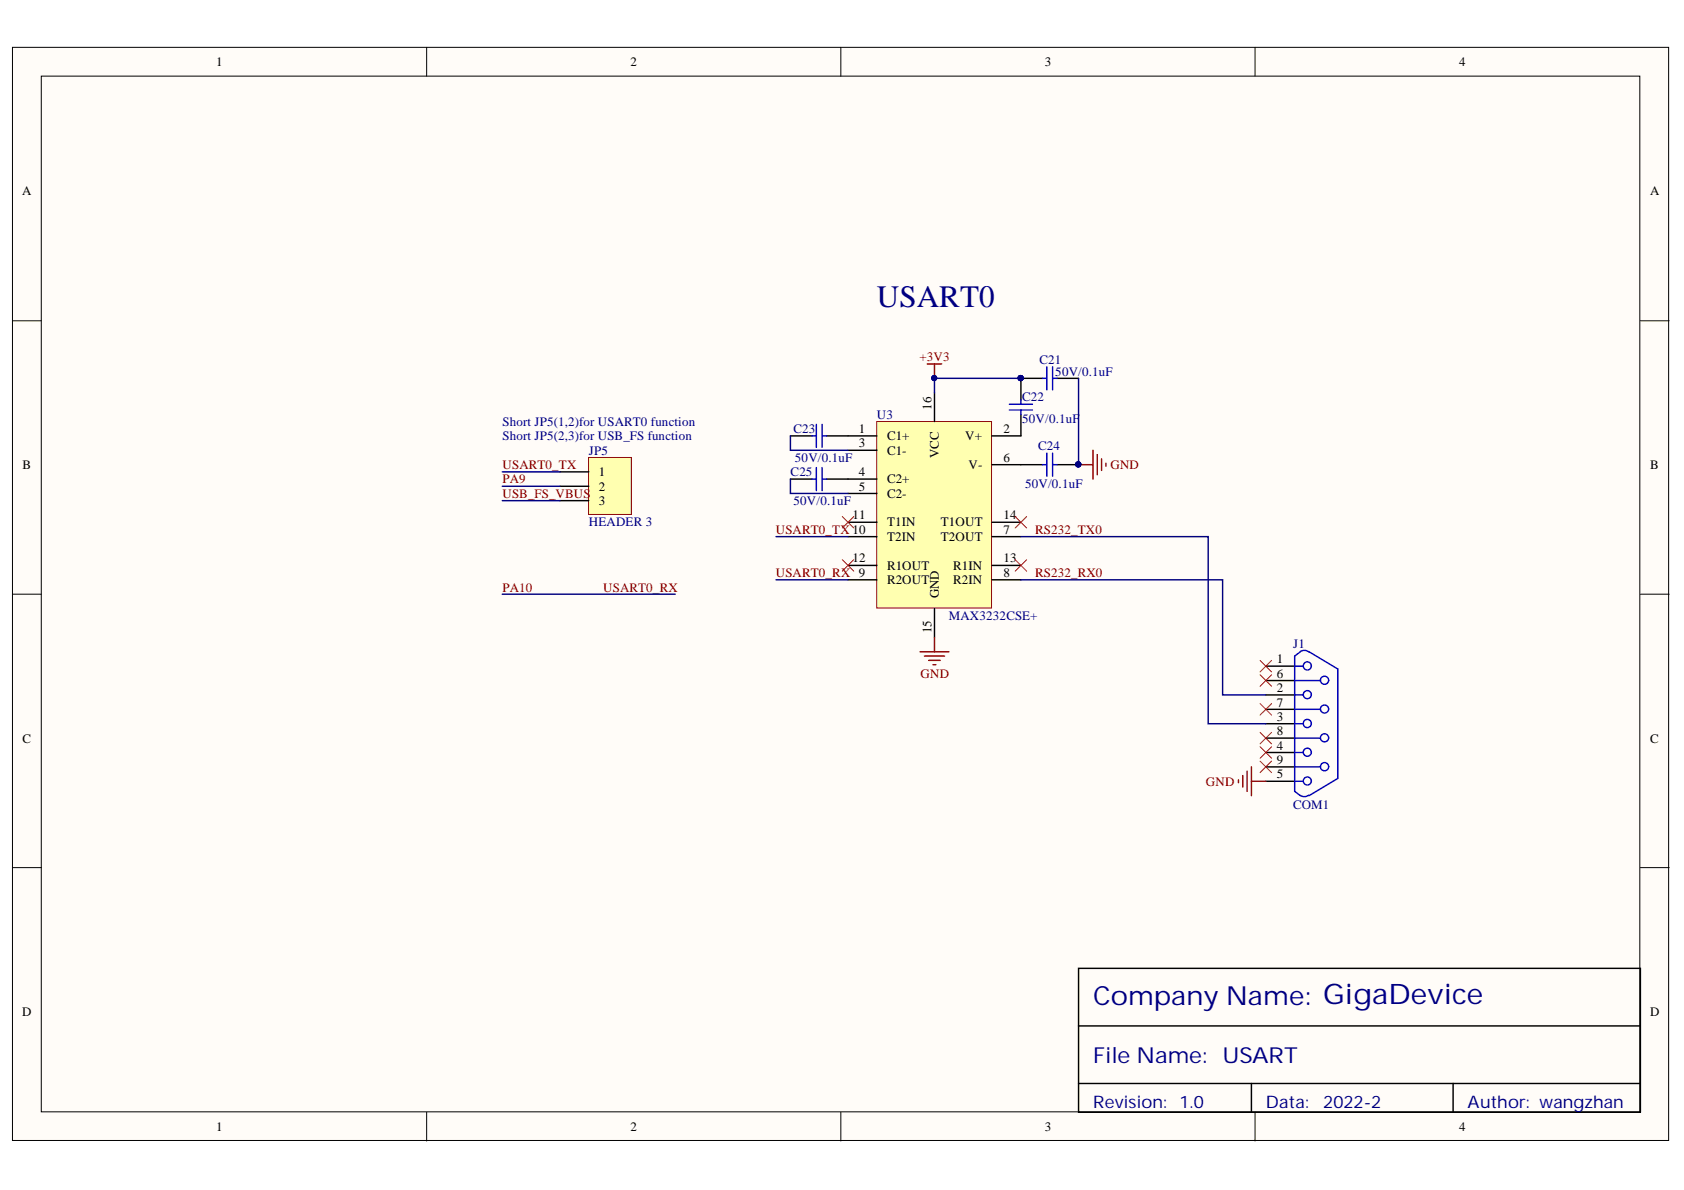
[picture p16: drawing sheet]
<svg xmlns="http://www.w3.org/2000/svg" width="297mm" height="210mm" viewBox="0 0 297 210" stroke-linecap="round" stroke-linejoin="round" font-family="sans-serif">
<defs><g id="words">
<text font-size="5.5" fill="#000080" x="154.7" y="54.1">USART0</text>
<text font-size="4.6" fill="#000080" x="192.8" y="177.2">Company Name: GigaDevice</text>
<text font-size="3.9" fill="#000080" x="192.8" y="187.6">File Name: USART</text>
<g font-size="3" fill="#000080">
<text x="192.8" y="195.4">Revision:</text>
<text x="208" y="195.4">1.0</text>
<text x="223.3" y="195.4">Data:</text>
<text x="233.4" y="195.4">2022-2</text>
<text x="258.9" y="195.4">Author: wangzhan</text>
</g>
<g font-size="2.3">
<text x="38.1" y="11.7">1</text>
<text x="111.2" y="11.7">2</text>
<text x="184.3" y="11.7">3</text>
<text x="257.4" y="11.7">4</text>
<text x="3.9" y="34.5">A</text>
<text x="291.1" y="34.5">A</text>
<text x="151.5" y="76.4">1</text>
<text x="156.5" y="77.7">C1+</text>
<text x="164.3" y="72.3" transform="rotate(-90 164.3 72.3)">16</text>
<text x="170.2" y="77.7">V+</text>
<text x="177" y="76.4">2</text>
<text x="4" y="82.7">B</text>
<text x="105.6" y="84">1</text>
<text x="151.5" y="78.9">3</text>
<text x="151.5" y="84">4</text>
<text x="156.5" y="80.2">C1-</text>
<text x="165.6" y="80.9" transform="rotate(-90 165.6 80.9)">VCC</text>
<text x="170.8" y="82.7">V-</text>
<text x="177" y="81.5">6</text>
<text x="291.1" y="82.7">B</text>
<text x="105.6" y="86.5">2</text>
<text x="105.6" y="89.1">3</text>
<text x="151.5" y="86.5">5</text>
<text x="156.5" y="85.3">C2+</text>
<text x="156.5" y="87.8">C2-</text>
<text x="150.4" y="91.6">11</text>
<text x="156.5" y="95.4">T2IN</text>
<text x="156.5" y="92.9">T1IN</text>
<text x="165.9" y="95.4">T2OUT</text>
<text x="165.9" y="92.9">T1OUT</text>
<text x="177" y="94.1">7</text>
<text x="177" y="91.6">14</text>
<text x="150.4" y="99.2">12</text>
<text x="156.5" y="100.5">R1OUT</text>
<text x="168.1" y="100.5">R1IN</text>
<text x="177" y="101.7">8</text>
<text x="177" y="99.2">13</text>
<text x="156.5" y="103">R2OUT</text>
<text x="165.6" y="105.5" transform="rotate(-90 165.6 105.5)">GND</text>
<text x="168.1" y="103">R2IN</text>
<text x="164.3" y="111.7" transform="rotate(-90 164.3 111.7)">15</text>
<text x="225.2" y="117">1</text>
<text x="225.2" y="119.6">6</text>
<text x="225.2" y="122.1">2</text>
<text x="225.2" y="124.6">7</text>
<text x="4" y="131">C</text>
<text x="225.2" y="127.2">3</text>
<text x="225.2" y="129.7">8</text>
<text x="291.1" y="131">C</text>
<text x="225.2" y="132.2">4</text>
<text x="225.2" y="134.8">9</text>
<text x="225.2" y="137.3">5</text>
<text x="3.9" y="179.2">D</text>
<text x="291.1" y="179.2">D</text>
<text x="38.1" y="199.5">1</text>
<text x="111.2" y="199.5">2</text>
<text x="184.3" y="199.5">3</text>
<text x="257.4" y="199.5">4</text>
</g>
<g font-size="2.3" fill="#800000">
<text x="162.2" y="63.7">+3V3</text>
<text x="88.6" y="82.7">USART0_TX</text>
<text x="195.9" y="82.7">GND</text>
<text x="88.6" y="85.3">PA9</text>
<text x="88.6" y="87.8">USB_FS_VBUS</text>
<text x="136.8" y="94.1">USART0_TX 10</text>
<text x="182.6" y="94.1">RS232_TX0</text>
<text x="136.8" y="101.7">USART0_RX 9</text>
<text x="182.6" y="101.7">RS232_RX0</text>
<text x="88.6" y="104.4">PA10</text>
<text x="106.4" y="104.4">USART0_RX</text>
<text x="162.4" y="119.6">GND</text>
<text x="212.7" y="138.6">GND</text>
</g>
<g font-size="2.3" fill="#000080">
<text x="183.4" y="64.2">C21</text>
<text x="180.3" y="70.8">C22</text>
<text x="186.1" y="66.2">50V/0.1uF</text>
<text x="88.6" y="77.7">Short JP5(2,3)for USB_FS function</text>
<text x="88.6" y="75.1">Short JP5(1,2)for USART0 function</text>
<text x="140" y="76.4">C23</text>
<text x="154.7" y="73.9">U3</text>
<text x="180.3" y="74.6">50V/0.1uF</text>
<text x="103.9" y="80.2">JP5</text>
<text x="139.5" y="84">C25</text>
<text x="140.2" y="81.5">50V/0.1uF</text>
<text x="183.1" y="79.4">C24</text>
<text x="140" y="89.1">50V/0.1uF</text>
<text x="180.8" y="86">50V/0.1uF</text>
<text x="103.9" y="92.9">HEADER 3</text>
<text x="167.4" y="109.4">MAX3232CSE+</text>
<text x="228.1" y="114.2">J1</text>
<text x="228.1" y="142.6">COM1</text>
</g>
</g></defs>
<g fill="#fffcf8" stroke="#000" stroke-width=".18">
<path d="M2.2 8.4h292.1v192.8h-292.1z"/>
<path d="M7.3 13.4h281.9v182.7h-281.9z"/>
</g>
<path d="M75.3 8.4v5M148.3 8.4v5M221.4 8.4v5M2.2 56.6h5.1M289.3 56.6h5.1M2.2 104.8h5.1M289.3 104.8h5.1M2.2 153h5.1M289.3 153h5.1M75.3 196.2v5.1M148.3 196.2v5.1M221.4 196.2v5.1" fill="none" stroke="#000" stroke-width=".18"/>
<path d="M190.2 170.8h99.1v25.4h-99.1zM190.2 181h99.1M190.2 191.1h99.1M220.7 191.1v5.1M256.3 191.1v5.1" fill="none" stroke="#000" stroke-width=".25"/>
<path d="M154.6 74.3h20.3v32.9h-20.3z" fill="#ffffb0" stroke="#800000" stroke-width=".18"/>
<g fill="none" stroke="#000" stroke-width=".25">
<path d="M139.4 76.9h3.8M145.8 76.9h8.9M149.6 79.4h5.1M164.8 69.3v5M180.1 73.1v3.8h-5.1M183.9 66.7h-3.8v3.8M186.4 66.7h3.8M139.4 84.5h3.8M145.8 84.5h8.9M149.6 87h5.1M149.6 94.7h5.1M149.6 92.1h5.1"/>
<path d="M149.6 99.7h5.1M175 82h8.9M175 94.7h5.1M175 92.1h5.1M175 99.7h5.1M186.4 82h3.8M149.6 102.3h5.1M164.8 107.3v5.1M175 102.3h5.1M223.3 117.5h5.1M223.3 120h5.1M223.3 122.6h5.1"/>
<path d="M223.3 125.1h5.1M223.3 127.7h5.1M223.3 130.2h5.1M223.3 132.7h5.1M223.3 135.3h5.1M223.3 137.8h5.1"/>
</g>
<g fill="none" stroke="#800000" stroke-width=".25">
<path d="M163.6 64.2h2.5M164.8 64.2v2.5M192.8 79.4v5.1M190.2 82h2.6M193.5 80.2v3.5M194.3 80.9v2.1M195.1 81.7v.5M162.3 115h5.1M163.1 115.7h3.5M163.8 116.5h2M164.6 117.2h.5M164.8 112.4v2.6"/>
<path d="M218.4 137.6v.5M219.2 136.8v2M220 136v3.6M220.7 135.3v5M220.7 137.8h2.6"/>
</g>
<g fill="#000080" stroke="#000080" stroke-width=".18">
<circle cx="164.8" cy="66.7" r=".46"/>
<circle cx="190.2" cy="81.9" r=".46"/>
<circle cx="180" cy="66.7" r=".46"/>
</g>
<g fill="none" stroke="#00f" stroke-width=".25">
<path d="M143.2 76.9h.8M144 74.9v4M145 76.9h.8M145 74.9v4M178 71.3h4.1M178 72.3h4.1M180.1 70.5v.8M180.1 72.3v.8M183.9 66.7h.8M184.7 64.7v4.1M184.7 79.9v4.1M185.7 64.7v4.1"/>
<path d="M185.7 79.9v4.1M185.7 66.7h.7M143.2 84.5h.8M144 82.5v4M145 82.5v4M145 84.5h.8M183.9 82h.8M185.7 82h.7M228.4 117.5h1.5M229.4 114.9a1.23 1.23 0 0 1 1.5 .1M229.4 115l-1 .7v23.9l1 .7M230.9 115l5.1 3v19.3l-5.1 3"/>
<path d="M228.4 137.8h1.5M228.4 135.3h4.5M228.4 132.7h1.5M228.4 130.2h4.5M228.4 127.7h1.5M228.4 125.1h4.5M228.4 122.6h1.5M228.4 120h4.5M230.8 140.3a1.23 1.23 0 0 1-1.4 0"/>
<circle cx="230.6" cy="117.5" r=".72"/>
<circle cx="233.6" cy="120" r=".72"/>
<circle cx="230.6" cy="127.6" r=".72"/>
<circle cx="230.6" cy="122.5" r=".71"/>
<circle cx="230.6" cy="137.8" r=".71"/>
<circle cx="230.6" cy="132.7" r=".71"/>
<circle cx="233.6" cy="135.2" r=".72"/>
<circle cx="233.6" cy="125.1" r=".72"/>
<circle cx="233.6" cy="130.1" r=".72"/>
</g>
<path d="M139.4 76.9v2.5h10.2M180.1 66.7h-15.3v2.6M190.2 66.7v15.3M136.9 94.7h12.7M139.4 84.5v2.5h10.2" fill="none" stroke="#000080" stroke-width=".25"/>
<path d="M222.3 116.5l2 2M222.3 119l2 2.1M224.3 116.5l-2 2M224.3 119l-2 2.1M222.3 124.1l2 2M222.3 129.2l2 2M222.3 131.7l2 2M222.3 134.3l2 2M224.3 124.1l-2 2M224.3 129.2l-2 2M224.3 131.7l-2 2M224.3 134.3l-2 2" fill="none" stroke="#f00" stroke-width=".18"/>
<path d="M103.8 80.7h7.6v10h-7.6z" fill="#ffffb0" stroke="#800000" stroke-width=".18"/>
<path d="M98.8 83.2h5M98.8 85.8h5M98.8 88.3h5" fill="none" stroke="#000" stroke-width=".25"/>
<path d="M88.6 85.8h10.2M88.6 83.2h10.2M88.6 88.3h10.2M180.1 94.7h33v33h10.2M88.6 104.8h30.5M136.9 102.3h12.7M180.1 102.3h35.6v20.3h7.6" fill="none" stroke="#000080" stroke-width=".25"/>
<path d="M148.6 91.1l2 2M148.6 98.7l2 2M150.6 91.1l-2 2M150.6 98.7l-2 2M179.1 91.1l2 2M179.1 98.7l2 2M181.1 91.1l-2 2M181.1 98.7l-2 2" fill="none" stroke="#f00" stroke-width=".18"/>
<use href="#words"/>
</svg>
